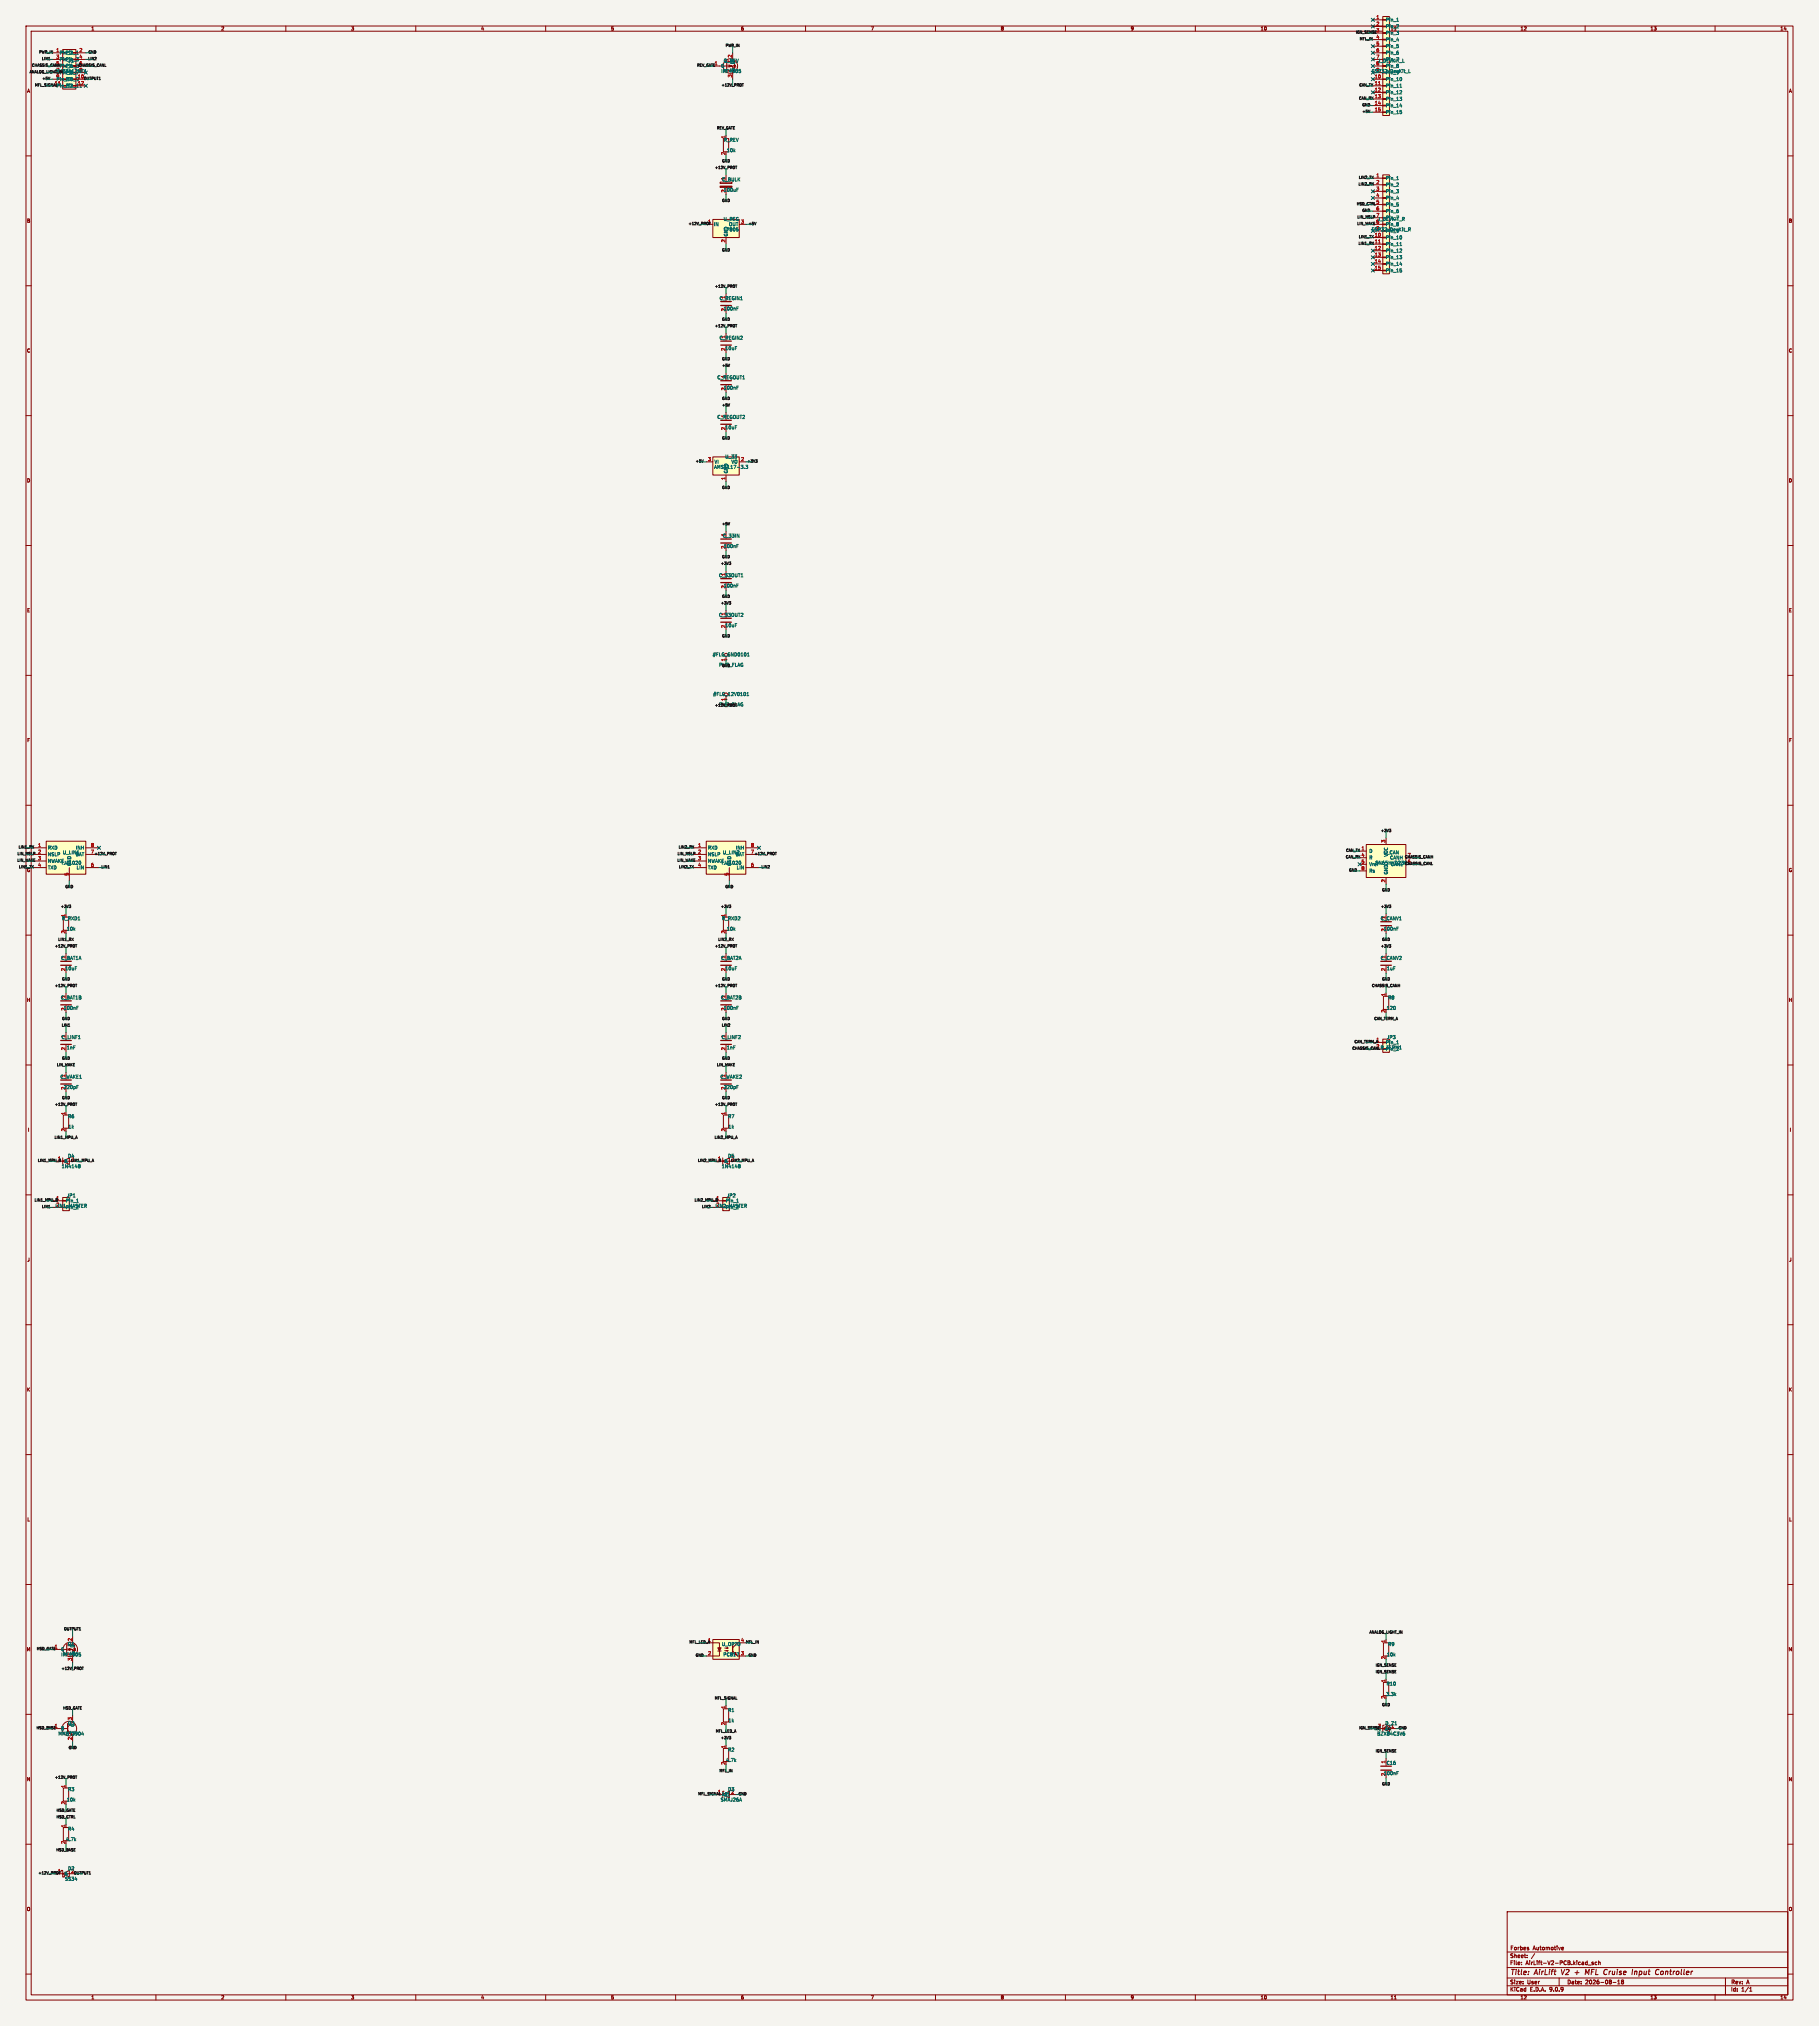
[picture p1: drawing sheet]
<svg xmlns="http://www.w3.org/2000/svg" width="700mm" height="780mm" viewBox="0 0 700 780" stroke-linecap="round" stroke-linejoin="round" font-family="sans-serif">
<defs><g id="words">
<g font-size="2.8" fill="#840000">
<text x="581" y="760.9">Title:</text>
<text x="590.7" y="760.9">AirLift</text>
<text x="601.7" y="760.9">V2</text>
<text x="612.5" y="760.9">MFL</text>
<text x="620.4" y="760.9">Cruise</text>
<text x="632.1" y="760.9">Input</text>
<text x="641.9" y="760.9">Controller</text>
</g>
<g font-size="2.1" fill="#840000">
<text x="581" y="754">Sheet:</text>
<text x="581" y="751.2">Forbes</text>
<text x="590.2" y="751.2">Automotive</text>
<text x="581" y="756.7">File:</text>
<text x="587.1" y="756.7">AirLift-V2-PCB.kicad_sch</text>
<text x="581" y="766.9">KiCad</text>
<text x="581" y="764.1">Size:</text>
<text x="587.7" y="764.1">User</text>
<text x="588.7" y="766.9">E.D.A.</text>
<text x="596.3" y="766.9">9.0.9</text>
<text x="603" y="764.1">Date:</text>
<text x="610" y="764.1">2026-08-18</text>
<text x="666" y="764.3">Rev:</text>
<text x="666" y="766.9">Id:</text>
<text x="670.1" y="766.9">1/1</text>
<text x="672.4" y="764.3">A</text>
</g>
<g font-size="1.8" fill="#840000">
<text x="35" y="11.9">1</text>
<text x="85" y="11.9">2</text>
<text x="135" y="11.9">3</text>
<text x="185" y="11.9">4</text>
<text x="235" y="11.9">5</text>
<text x="285" y="11.9">6</text>
<text x="335" y="11.9">7</text>
<text x="385" y="11.9">8</text>
<text x="435" y="11.9">9</text>
<text x="485" y="11.9">10</text>
<text x="585" y="11.9">12</text>
<text x="635" y="11.9">13</text>
<text x="685" y="11.9">14</text>
<text x="10.3" y="35.9">A</text>
<text x="688.3" y="35.9">A</text>
<text x="10.3" y="85.9">B</text>
<text x="688.3" y="85.9">B</text>
<text x="10.3" y="135.9">C</text>
<text x="688.3" y="135.9">C</text>
<text x="10.3" y="185.9">D</text>
<text x="688.3" y="185.9">D</text>
<text x="10.3" y="235.9">E</text>
<text x="688.3" y="235.9">E</text>
<text x="10.3" y="285.9">F</text>
<text x="688.3" y="285.9">F</text>
<text x="688.3" y="335.9">G</text>
<text x="10.2" y="385.9">H</text>
<text x="688.2" y="385.9">H</text>
<text x="10.6" y="435.9">I</text>
<text x="688.6" y="435.9">I</text>
<text x="10.4" y="485.9">J</text>
<text x="688.4" y="485.9">J</text>
<text x="10.3" y="535.9">K</text>
<text x="688.3" y="535.9">K</text>
<text x="10.4" y="585.9">L</text>
<text x="688.4" y="585.9">L</text>
<text x="10.2" y="635.9">M</text>
<text x="688.2" y="635.9">M</text>
<text x="10.2" y="685.9">N</text>
<text x="688.2" y="685.9">N</text>
<text x="10.2" y="735.9">O</text>
<text x="688.2" y="735.9">O</text>
<text x="35" y="769.9">1</text>
<text x="85" y="769.9">2</text>
<text x="135" y="769.9">3</text>
<text x="185" y="769.9">4</text>
<text x="235" y="769.9">5</text>
<text x="285" y="769.9">6</text>
<text x="335" y="769.9">7</text>
<text x="385" y="769.9">8</text>
<text x="435" y="769.9">9</text>
<text x="485" y="769.9">10</text>
<text x="535" y="769.9">11</text>
<text x="585" y="769.9">12</text>
<text x="635" y="769.9">13</text>
<text x="685" y="769.9">14</text>
</g>
<g font-size="1.8" fill="#a90000">
<text x="529.5" y="7.4">1</text>
<text x="529.5" y="9.9">2</text>
<text x="529.5" y="15">4</text>
<text x="529.5" y="17.5">5</text>
<text x="21.5" y="20.1">1</text>
<text x="21.5" y="22.6">3</text>
<text x="30.4" y="20.1">2</text>
<text x="30.4" y="22.6">4</text>
<text x="529.5" y="20.1">6</text>
<text x="529.5" y="22.6">7</text>
<text x="281.7" y="29.9" transform="rotate(-90 281.7 29.9)">3</text>
<text x="29.8" y="30.2">10</text>
<text x="29.8" y="32.8">12</text>
<text x="528.9" y="30.2">10</text>
<text x="528.9" y="32.8">11</text>
<text x="528.9" y="35.3">12</text>
<text x="528.9" y="37.9">13</text>
<text x="528.9" y="40.4">14</text>
<text x="528.9" y="42.9">15</text>
<text x="279.1" y="59.8" transform="rotate(-90 279.1 59.8)">2</text>
<text x="529.5" y="68.3">1</text>
<text x="529.5" y="70.9">2</text>
<text x="529.5" y="73.4">3</text>
<text x="529.5" y="76">4</text>
<text x="529.5" y="78.5">5</text>
<text x="529.5" y="81">6</text>
<text x="285" y="86.1">3</text>
<text x="279.1" y="93.4" transform="rotate(-90 279.1 93.4)">2</text>
<text x="528.9" y="91.2">10</text>
<text x="528.9" y="93.7">11</text>
<text x="528.9" y="96.3">12</text>
<text x="528.9" y="98.8">13</text>
<text x="528.9" y="101.4">14</text>
<text x="528.9" y="103.9">15</text>
<text x="272.3" y="177.6">3</text>
<text x="285" y="177.6">2</text>
<text x="279.1" y="184.9" transform="rotate(-90 279.1 184.9)">1</text>
<text x="279.1" y="254.7" transform="rotate(-90 279.1 254.7)">1</text>
<text x="279.1" y="270" transform="rotate(-90 279.1 270)">1</text>
<text x="14.5" y="326.2">1</text>
<text x="14.5" y="328.7">2</text>
<text x="34.9" y="326.2">8</text>
<text x="34.9" y="328.7">7</text>
<text x="268.5" y="326.2">1</text>
<text x="268.5" y="328.7">2</text>
<text x="288.9" y="326.2">8</text>
<text x="288.9" y="328.7">7</text>
<text x="523.8" y="327.4">1</text>
<text x="523.8" y="330">4</text>
<text x="533.1" y="324.6" transform="rotate(-90 533.1 324.6)">3</text>
<text x="14.5" y="331.2">3</text>
<text x="14.5" y="333.8">4</text>
<text x="34.9" y="333.8">6</text>
<text x="268.5" y="331.2">3</text>
<text x="268.5" y="333.8">4</text>
<text x="288.9" y="333.8">6</text>
<text x="523.8" y="332.5">5</text>
<text x="523.8" y="335">8</text>
<text x="26.4" y="337.3" transform="rotate(-90 26.4 337.3)">5</text>
<text x="280.4" y="337.3" transform="rotate(-90 280.4 337.3)">5</text>
<text x="533.1" y="339.8" transform="rotate(-90 533.1 339.8)">2</text>
<text x="25.1" y="359.5" transform="rotate(-90 25.1 359.5)">2</text>
<text x="279.1" y="359.5" transform="rotate(-90 279.1 359.5)">2</text>
<text x="533.1" y="374" transform="rotate(-90 533.1 374)">2</text>
<text x="533.1" y="383.6" transform="rotate(-90 533.1 383.6)">1</text>
<text x="533.1" y="390" transform="rotate(-90 533.1 390)">2</text>
<text x="25.1" y="404.5" transform="rotate(-90 25.1 404.5)">2</text>
<text x="279.1" y="404.5" transform="rotate(-90 279.1 404.5)">2</text>
<text x="25.1" y="429.3" transform="rotate(-90 25.1 429.3)">1</text>
<text x="279.1" y="429.3" transform="rotate(-90 279.1 429.3)">1</text>
<text x="25.1" y="435.7" transform="rotate(-90 25.1 435.7)">2</text>
<text x="279.1" y="435.7" transform="rotate(-90 279.1 435.7)">2</text>
<text x="533.1" y="632.5" transform="rotate(-90 533.1 632.5)">1</text>
<text x="27.7" y="639.5" transform="rotate(-90 27.7 639.5)">3</text>
<text x="272.3" y="637.3">2</text>
<text x="285" y="637.3">3</text>
<text x="533.1" y="638.9" transform="rotate(-90 533.1 638.9)">2</text>
<text x="533.1" y="647.8" transform="rotate(-90 533.1 647.8)">1</text>
<text x="279.1" y="657.9" transform="rotate(-90 279.1 657.9)">1</text>
<text x="279.1" y="664.3" transform="rotate(-90 279.1 664.3)">2</text>
<text x="27.7" y="670" transform="rotate(-90 27.7 670)">2</text>
<text x="279.1" y="673.2" transform="rotate(-90 279.1 673.2)">1</text>
<text x="279.1" y="679.5" transform="rotate(-90 279.1 679.5)">2</text>
<text x="533.1" y="679" transform="rotate(-90 533.1 679)">1</text>
<text x="25.1" y="688.4" transform="rotate(-90 25.1 688.4)">1</text>
<text x="25.1" y="694.8" transform="rotate(-90 25.1 694.8)">2</text>
<text x="25.1" y="703.7" transform="rotate(-90 25.1 703.7)">1</text>
<text x="25.1" y="710" transform="rotate(-90 25.1 710)">2</text>
</g>
<g font-size="1.8" fill="#006464">
<text x="533.1" y="8.5">Pin_1</text>
<text x="533.1" y="11">Pin_2</text>
<text x="535" y="11.9">11</text>
<text x="533.1" y="13.6">Pin_3</text>
<text x="533.1" y="16.1">Pin_4</text>
<text x="22.8" y="21.2">Pin_2</text>
<text x="22.8" y="23.7">Pin_4</text>
<text x="25.1" y="21.2">Pin_1</text>
<text x="25.1" y="23.7">Pin_3</text>
<text x="281.7" y="22.3" transform="rotate(-90 281.7 22.3)">2</text>
<text x="533.1" y="18.7">Pin_5</text>
<text x="533.1" y="21.2">Pin_6</text>
<text x="533.1" y="23.7">Pin_7</text>
<text x="22.8" y="26.3">Pin_6</text>
<text x="25.1" y="26.3">Pin_5</text>
<text x="25.1" y="28.8">Pin_7</text>
<text x="26.2" y="24.3">J1</text>
<text x="30.4" y="27.7">8</text>
<text x="277.4" y="26.3">G</text>
<text x="277.4" y="28.3">IRF4905</text>
<text x="278.4" y="24.3">Q_REV</text>
<text x="282.8" y="27.4" transform="rotate(-90 282.8 27.4)">S</text>
<text x="282.8" y="24.9" transform="rotate(-90 282.8 24.9)">D</text>
<text x="529.5" y="25.2">8</text>
<text x="529.5" y="27.7">9</text>
<text x="530.2" y="24.3">J_DEVKIT_L</text>
<text x="533.1" y="26.3">Pin_8</text>
<text x="533.1" y="28.8">Pin_9</text>
<text x="21.5" y="30.2">9</text>
<text x="21.6" y="31.4">Pin_10</text>
<text x="21.6" y="33.9">Pin_12</text>
<text x="25.1" y="31.4">Pin_9</text>
<text x="25.1" y="33.9">Pin_11</text>
<text x="533.1" y="31.4">Pin_10</text>
<text x="533.1" y="33.9">Pin_11</text>
<text x="533.1" y="36.4">Pin_12</text>
<text x="533.1" y="39">Pin_13</text>
<text x="533.1" y="41.5">Pin_14</text>
<text x="533.1" y="44.1">Pin_15</text>
<text x="279.1" y="53.4" transform="rotate(-90 279.1 53.4)">1</text>
<text x="278.4" y="54.8">R_REV</text>
<text x="279.6" y="58.8">10k</text>
<text x="277.7" y="70">C_BULK</text>
<text x="279.1" y="69.4" transform="rotate(-90 279.1 69.4)">1</text>
<text x="533.1" y="69.5">Pin_1</text>
<text x="533.1" y="72">Pin_2</text>
<text x="278.4" y="74">100uF</text>
<text x="279.1" y="74.3" transform="rotate(-90 279.1 74.3)">2</text>
<text x="533.1" y="74.5">Pin_3</text>
<text x="533.1" y="77.1">Pin_4</text>
<text x="533.1" y="79.6">Pin_5</text>
<text x="533.1" y="82.2">Pin_6</text>
<text x="274.6" y="87.2">IN</text>
<text x="278.3" y="85.2">U_REG</text>
<text x="278.4" y="89.2">L7805</text>
<text x="280.4" y="87.2">OUT</text>
<text x="529.5" y="86.1">8</text>
<text x="529.5" y="88.7">9</text>
<text x="530" y="85.2">J_DEVKIT_R</text>
<text x="533.1" y="84.7">Pin_7</text>
<text x="533.1" y="87.2">Pin_8</text>
<text x="533.1" y="89.8">Pin_9</text>
<text x="280.3" y="91.2" transform="rotate(-90 280.3 91.2)">GND</text>
<text x="533.1" y="92.3">Pin_10</text>
<text x="533.1" y="94.9">Pin_11</text>
<text x="533.1" y="97.4">Pin_12</text>
<text x="533.1" y="99.9">Pin_13</text>
<text x="533.1" y="102.5">Pin_14</text>
<text x="533.1" y="105">Pin_15</text>
<text x="276.8" y="115.7">C_REGIN1</text>
<text x="278.4" y="119.7">100nF</text>
<text x="279.1" y="120" transform="rotate(-90 279.1 120)">2</text>
<text x="279.1" y="115.1" transform="rotate(-90 279.1 115.1)">1</text>
<text x="276.8" y="131">C_REGIN2</text>
<text x="279.1" y="130.4" transform="rotate(-90 279.1 130.4)">1</text>
<text x="279" y="135">10uF</text>
<text x="279.1" y="135.2" transform="rotate(-90 279.1 135.2)">2</text>
<text x="275.9" y="146.2">C_REGOUT1</text>
<text x="279.1" y="145.6" transform="rotate(-90 279.1 145.6)">1</text>
<text x="278.4" y="150.2">100nF</text>
<text x="279.1" y="150.5" transform="rotate(-90 279.1 150.5)">2</text>
<text x="275.9" y="161.4">C_REGOUT2</text>
<text x="279.1" y="160.9" transform="rotate(-90 279.1 160.9)">1</text>
<text x="279" y="165.4">10uF</text>
<text x="279.1" y="165.7" transform="rotate(-90 279.1 165.7)">2</text>
<text x="274.8" y="178.7">VI</text>
<text x="278.9" y="176.7">U_33</text>
<text x="281.3" y="178.7">VO</text>
<text x="274.7" y="180.7">AMS1117-3.3</text>
<text x="280.3" y="182.4" transform="rotate(-90 280.3 182.4)">GND</text>
<text x="278" y="207.2">C_33IN</text>
<text x="279.1" y="206.6" transform="rotate(-90 279.1 206.6)">1</text>
<text x="278.4" y="211.2">100nF</text>
<text x="279.1" y="211.4" transform="rotate(-90 279.1 211.4)">2</text>
<text x="279.1" y="221.8" transform="rotate(-90 279.1 221.8)">1</text>
<text x="276.6" y="222.4">C_33OUT1</text>
<text x="278.4" y="226.4">100nF</text>
<text x="279.1" y="226.7" transform="rotate(-90 279.1 226.7)">2</text>
<text x="276.6" y="237.6">C_33OUT2</text>
<text x="279.1" y="237.1" transform="rotate(-90 279.1 237.1)">1</text>
<text x="279" y="241.6">10uF</text>
<text x="279.1" y="241.9" transform="rotate(-90 279.1 241.9)">2</text>
<text x="274.1" y="252.9">#FLG_GND0101</text>
<text x="276.6" y="256.9">PWR_FLAG</text>
<text x="274.3" y="268.1">#FLG_12V0101</text>
<text x="18.3" y="327.3">RXD</text>
<text x="18.3" y="329.8">NSLP</text>
<text x="24.1" y="329.1">U_LIN1</text>
<text x="29" y="329.8">BAT</text>
<text x="29" y="327.3">INH</text>
<text x="272.3" y="327.3">RXD</text>
<text x="272.3" y="329.8">NSLP</text>
<text x="278.1" y="329.1">U_LIN2</text>
<text x="283" y="329.8">BAT</text>
<text x="283" y="327.3">INH</text>
<text x="526.8" y="328.5">D</text>
<text x="532.3" y="329.1">U_CAN</text>
<text x="534.3" y="330" transform="rotate(-90 534.3 330)">VCC</text>
<text x="18.3" y="332.3">NWAKE</text>
<text x="18.3" y="334.9">TXD</text>
<text x="23.4" y="333.1">TJA1020</text>
<text x="27.5" y="333.5" transform="rotate(-90 27.5 333.5)">GND</text>
<text x="29.3" y="334.9">LIN</text>
<text x="272.3" y="332.3">NWAKE</text>
<text x="272.3" y="334.9">TXD</text>
<text x="277.4" y="333.1">TJA1020</text>
<text x="281.5" y="333.5" transform="rotate(-90 281.5 333.5)">GND</text>
<text x="283.3" y="334.9">LIN</text>
<text x="526.8" y="331.1">R</text>
<text x="526.8" y="333.6">Vref</text>
<text x="529.2" y="333.1">SN65HVD230</text>
<text x="534.8" y="331.1">CANH</text>
<text x="535.1" y="333.6">CANL</text>
<text x="526.8" y="336.2">Rs</text>
<text x="534.3" y="336.8" transform="rotate(-90 534.3 336.8)">GND</text>
<text x="25.1" y="353.1" transform="rotate(-90 25.1 353.1)">1</text>
<text x="279.1" y="353.1" transform="rotate(-90 279.1 353.1)">1</text>
<text x="533.1" y="353.9" transform="rotate(-90 533.1 353.9)">1</text>
<text x="23.7" y="354.5">R_RXD1</text>
<text x="25.6" y="358.5">10k</text>
<text x="277.7" y="354.5">R_RXD2</text>
<text x="279.6" y="358.5">10k</text>
<text x="531.2" y="354.5">C_CANV1</text>
<text x="532.4" y="358.5">100nF</text>
<text x="533.1" y="358.7" transform="rotate(-90 533.1 358.7)">2</text>
<text x="23.4" y="369.7">C_BAT1A</text>
<text x="25.1" y="369.1" transform="rotate(-90 25.1 369.1)">1</text>
<text x="277.4" y="369.7">C_BAT2A</text>
<text x="279.1" y="369.1" transform="rotate(-90 279.1 369.1)">1</text>
<text x="531.2" y="369.7">C_CANV2</text>
<text x="533.1" y="369.1" transform="rotate(-90 533.1 369.1)">1</text>
<text x="25" y="373.7">10uF</text>
<text x="25.1" y="374" transform="rotate(-90 25.1 374)">2</text>
<text x="279" y="373.7">10uF</text>
<text x="279.1" y="374" transform="rotate(-90 279.1 374)">2</text>
<text x="533.6" y="373.7">1uF</text>
<text x="23.3" y="385">C_BAT1B</text>
<text x="24.4" y="389">100nF</text>
<text x="25.1" y="389.2" transform="rotate(-90 25.1 389.2)">2</text>
<text x="25.1" y="384.4" transform="rotate(-90 25.1 384.4)">1</text>
<text x="277.3" y="385">C_BAT2B</text>
<text x="278.4" y="389">100nF</text>
<text x="279.1" y="389.2" transform="rotate(-90 279.1 389.2)">2</text>
<text x="279.1" y="384.4" transform="rotate(-90 279.1 384.4)">1</text>
<text x="533.5" y="389">120</text>
<text x="534.1" y="385">R8</text>
<text x="23.5" y="400.2">C_LINF1</text>
<text x="25.1" y="399.6" transform="rotate(-90 25.1 399.6)">1</text>
<text x="277.5" y="400.2">C_LINF2</text>
<text x="279.1" y="399.6" transform="rotate(-90 279.1 399.6)">1</text>
<text x="533.6" y="400.2">JP3</text>
<text x="25.6" y="404.2">1nF</text>
<text x="279.6" y="404.2">1nF</text>
<text x="531.2" y="404.2">R_TERM1</text>
<text x="533.1" y="402.2">Pin_1</text>
<text x="533.1" y="404.7">Pin_2</text>
<text x="23.1" y="415.4">C_WAKE1</text>
<text x="24.4" y="419.4">220pF</text>
<text x="25.1" y="419.7" transform="rotate(-90 25.1 419.7)">2</text>
<text x="25.1" y="414.9" transform="rotate(-90 25.1 414.9)">1</text>
<text x="277.1" y="415.4">C_WAKE2</text>
<text x="278.4" y="419.4">220pF</text>
<text x="279.1" y="419.7" transform="rotate(-90 279.1 419.7)">2</text>
<text x="279.1" y="414.9" transform="rotate(-90 279.1 414.9)">1</text>
<text x="26.1" y="430.7">R6</text>
<text x="280.1" y="430.7">R7</text>
<text x="26.2" y="434.7">1k</text>
<text x="280.2" y="434.7">1k</text>
<text x="23.6" y="449.9">1N4148</text>
<text x="24.6" y="447.9">K</text>
<text x="26.1" y="445.9">D4</text>
<text x="277.6" y="449.9">1N4148</text>
<text x="278.6" y="447.9">K</text>
<text x="280.1" y="445.9">D5</text>
<text x="25.6" y="461.2">JP1</text>
<text x="279.6" y="461.2">JP2</text>
<text x="21.2" y="465.2">LIN1_MASTER</text>
<text x="21.5" y="464.6">2</text>
<text x="25.1" y="463.2">Pin_1</text>
<text x="25.1" y="465.7">Pin_2</text>
<text x="275.2" y="465.2">LIN2_MASTER</text>
<text x="275.5" y="464.6">2</text>
<text x="279.1" y="463.2">Pin_1</text>
<text x="279.1" y="465.7">Pin_2</text>
<text x="23.4" y="635.9">G</text>
<text x="26" y="633.9">Q1</text>
<text x="27.7" y="631.9" transform="rotate(-90 27.7 631.9)">2</text>
<text x="28.8" y="634.5" transform="rotate(-90 28.8 634.5)">D</text>
<text x="277.7" y="633.9">U_OPTO</text>
<text x="285" y="632.2">4</text>
<text x="534.1" y="633.9">R9</text>
<text x="23.4" y="637.9">IRF4905</text>
<text x="28.8" y="637" transform="rotate(-90 28.8 637)">S</text>
<text x="278.2" y="637.9">PC817</text>
<text x="533.6" y="637.9">10k</text>
<text x="533.3" y="653.1">3.3k</text>
<text x="533.5" y="649.1">R10</text>
<text x="280.1" y="659.3">R1</text>
<text x="533.1" y="654.1" transform="rotate(-90 533.1 654.1)">2</text>
<text x="26" y="664.4">Q2</text>
<text x="27.7" y="662.4" transform="rotate(-90 27.7 662.4)">3</text>
<text x="28.8" y="664.9" transform="rotate(-90 28.8 664.9)">C</text>
<text x="280.2" y="663.3">1k</text>
<text x="532.7" y="665.2">2</text>
<text x="533" y="664.4">D_Z1</text>
<text x="535.2" y="665.2">1</text>
<text x="22.3" y="668.4">MMBT3904</text>
<text x="23.4" y="666.4">B</text>
<text x="28.8" y="667.5" transform="rotate(-90 28.8 667.5)">E</text>
<text x="529.9" y="668.4">BZX84C3V6</text>
<text x="532.6" y="666.4">K</text>
<text x="532.9" y="666.4">A</text>
<text x="280.1" y="674.5">R2</text>
<text x="279.3" y="678.5">4.7k</text>
<text x="532.4" y="683.6">100nF</text>
<text x="533.1" y="683.9" transform="rotate(-90 533.1 683.9)">2</text>
<text x="533.5" y="679.6">C16</text>
<text x="26.1" y="689.8">R3</text>
<text x="280.1" y="689.8">D3</text>
<text x="25.6" y="693.8">10k</text>
<text x="277.2" y="693.8">SMAJ26A</text>
<text x="277.7" y="691.8">A2</text>
<text x="278.6" y="691.8">A1</text>
<text x="281.2" y="690.6">2</text>
<text x="26.1" y="705">R4</text>
<text x="25.3" y="709">4.7k</text>
<text x="24.6" y="722.2">K</text>
<text x="24.9" y="722.2">A</text>
<text x="24.9" y="724.2">SS34</text>
</g>
<g font-size="1.8" fill="#0f0f0f">
<text x="529.5" y="12.5">3</text>
<text x="21.2" y="28.3">MX23A12NF1</text>
<text x="21.5" y="25.2">5</text>
<text x="21.5" y="27.7">7</text>
<text x="22.8" y="28.8">Pin_8</text>
<text x="30.4" y="25.2">6</text>
<text x="274.9" y="25.2">1</text>
<text x="20.9" y="32.8">11</text>
<text x="529.5" y="83.6">7</text>
<text x="272.3" y="86.1">1</text>
<text x="276.6" y="272.1">PWR_FLAG</text>
<text x="541.6" y="330">7</text>
<text x="10.3" y="335.9">G</text>
<text x="541.6" y="332.5">6</text>
<text x="529.5" y="401.1">1</text>
<text x="529.5" y="403.6">2</text>
<text x="22.2" y="446.8">1</text>
<text x="27.2" y="446.8">2</text>
<text x="276.2" y="446.8">1</text>
<text x="281.2" y="446.8">2</text>
<text x="21.5" y="462">1</text>
<text x="275.5" y="462">1</text>
<text x="20.9" y="634.8">1</text>
<text x="272.3" y="632.2">1</text>
<text x="20.9" y="665.2">1</text>
<text x="530.2" y="665.2">3</text>
<text x="528.8" y="666.4">NC</text>
<text x="276.2" y="690.6">1</text>
<text x="22.2" y="721.1">1</text>
<text x="26.1" y="720.2">D2</text>
<text x="27.2" y="721.1">2</text>
</g>
<g font-size="1.8" fill="#000084">
<text x="527.8" y="28.3">ESP32_DevKit_L</text>
<text x="527.7" y="89.2">ESP32_DevKit_R</text>
</g>
<g font-size="1.4" fill="#0f0f0f">
<text x="521.6" y="13.2">IGN_SENSE</text>
<text x="523.1" y="15.7">MFL_IN</text>
<text x="14.9" y="20.8">PWR_IN</text>
<text x="16" y="23.3">LIN1</text>
<text x="33.8" y="23.3">LIN2</text>
<text x="33.9" y="20.8">GND</text>
<text x="279.1" y="18.2">PWR_IN</text>
<text x="11.3" y="28.4">ANALOG_LIGHT_IN</text>
<text x="12.2" y="25.9">CHASSIS_CANH</text>
<text x="30.1" y="25.9">CHASSIS_CANL</text>
<text x="268.1" y="25.9">REV_GATE</text>
<text x="13.3" y="33.5">MFL_SIGNAL</text>
<text x="16.1" y="30.9">+5V</text>
<text x="32.1" y="30.9">OUTPUT1</text>
<text x="277.5" y="33.5">+12V_PROT</text>
<text x="523" y="33.5">CAN_TX</text>
<text x="522.8" y="38.6">CAN_RX</text>
<text x="524.1" y="41.1">GND</text>
<text x="524.1" y="43.6">+5V</text>
<text x="275.7" y="50">REV_GATE</text>
<text x="275" y="65.2">+12V_PROT</text>
<text x="277.7" y="62.7">GND</text>
<text x="522.7" y="71.6">LIN2_RX</text>
<text x="522.8" y="69">LIN2_TX</text>
<text x="277.7" y="77.9">GND</text>
<text x="522" y="79.2">HSD_CTRL</text>
<text x="524.1" y="81.7">GND</text>
<text x="264.8" y="86.8">+12V_PROT</text>
<text x="287.9" y="86.8">+5V</text>
<text x="522.2" y="86.8">LIN_WAKE</text>
<text x="522.2" y="84.3">LIN_NSLP</text>
<text x="522.7" y="94.4">LIN1_RX</text>
<text x="522.8" y="91.9">LIN1_TX</text>
<text x="277.7" y="97">GND</text>
<text x="275" y="111">+12V_PROT</text>
<text x="277.7" y="123.7">GND</text>
<text x="275" y="126.2">+12V_PROT</text>
<text x="277.7" y="138.9">GND</text>
<text x="277.7" y="141.4">+5V</text>
<text x="277.7" y="154.1">GND</text>
<text x="277.7" y="156.7">+5V</text>
<text x="277.7" y="169.4">GND</text>
<text x="267.6" y="178.3">+5V</text>
<text x="287.4" y="178.3">+3V3</text>
<text x="277.7" y="188.4">GND</text>
<text x="277.7" y="202.4">+5V</text>
<text x="277.7" y="215.1">GND</text>
<text x="277.3" y="217.6">+3V3</text>
<text x="277.3" y="232.9">+3V3</text>
<text x="277.7" y="230.3">GND</text>
<text x="277.7" y="245.6">GND</text>
<text x="277.7" y="257">GND</text>
<text x="275" y="272.2">+12V_PROT</text>
<text x="531.3" y="320.5">+3V3</text>
<text x="6.6" y="329.4">LIN_NSLP</text>
<text x="7" y="326.9">LIN1_RX</text>
<text x="36.2" y="329.4">+12V_PROT</text>
<text x="260.6" y="329.4">LIN_NSLP</text>
<text x="261" y="326.9">LIN2_RX</text>
<text x="290.2" y="329.4">+12V_PROT</text>
<text x="517.9" y="328.1">CAN_TX</text>
<text x="6.5" y="331.9">LIN_WAKE</text>
<text x="7.2" y="334.5">LIN1_TX</text>
<text x="38.9" y="334.5">LIN1</text>
<text x="260.5" y="331.9">LIN_WAKE</text>
<text x="261.2" y="334.5">LIN2_TX</text>
<text x="292.9" y="334.5">LIN2</text>
<text x="517.8" y="330.7">CAN_RX</text>
<text x="519" y="335.7">GND</text>
<text x="540.5" y="330.7">CHASSIS_CANH</text>
<text x="540.6" y="333.2">CHASSIS_CANL</text>
<text x="25" y="342.1">GND</text>
<text x="279" y="342.1">GND</text>
<text x="531.7" y="343.4">GND</text>
<text x="23.3" y="349.7">+3V3</text>
<text x="277.3" y="349.7">+3V3</text>
<text x="531.3" y="349.7">+3V3</text>
<text x="21" y="365">+12V_PROT</text>
<text x="22.3" y="362.4">LIN1_RX</text>
<text x="275" y="365">+12V_PROT</text>
<text x="276.3" y="362.4">LIN2_RX</text>
<text x="531.3" y="365">+3V3</text>
<text x="531.7" y="362.4">GND</text>
<text x="23.7" y="377.7">GND</text>
<text x="277.7" y="377.7">GND</text>
<text x="531.7" y="377.7">GND</text>
<text x="21" y="380.2">+12V_PROT</text>
<text x="275" y="380.2">+12V_PROT</text>
<text x="527.8" y="380.2">CHASSIS_CANH</text>
<text x="23.6" y="395.4">LIN1</text>
<text x="23.7" y="392.9">GND</text>
<text x="277.6" y="395.4">LIN2</text>
<text x="277.7" y="392.9">GND</text>
<text x="528.7" y="392.9">CAN_TERM_A</text>
<text x="521.1" y="401.8">CAN_TERM_A</text>
<text x="520.3" y="404.3">CHASSIS_CANL</text>
<text x="21.8" y="410.7">LIN_WAKE</text>
<text x="23.7" y="408.1">GND</text>
<text x="275.8" y="410.7">LIN_WAKE</text>
<text x="277.7" y="408.1">GND</text>
<text x="21" y="425.9">+12V_PROT</text>
<text x="23.7" y="423.4">GND</text>
<text x="275" y="425.9">+12V_PROT</text>
<text x="277.7" y="423.4">GND</text>
<text x="20.8" y="438.6">LIN1_MPU_A</text>
<text x="274.8" y="438.6">LIN2_MPU_A</text>
<text x="14.4" y="447.5">LIN1_MPU_B</text>
<text x="27.2" y="447.5">LIN1_MPU_A</text>
<text x="268.4" y="447.5">LIN2_MPU_B</text>
<text x="281.2" y="447.5">LIN2_MPU_A</text>
<text x="13.2" y="462.7">LIN1_MPU_B</text>
<text x="16" y="465.3">LIN1</text>
<text x="267.2" y="462.7">LIN2_MPU_B</text>
<text x="270" y="465.3">LIN2</text>
<text x="24.5" y="627.8">OUTPUT1</text>
<text x="526.9" y="629.1">ANALOG_LIGHT_IN</text>
<text x="14" y="635.5">HSD_GATE</text>
<text x="265.2" y="632.9">MFL_LED_A</text>
<text x="286.9" y="632.9">MFL_IN</text>
<text x="267.6" y="638">GND</text>
<text x="287.9" y="638">GND</text>
<text x="529.2" y="641.8">IGN_SENSE</text>
<text x="23.5" y="643.1">+12V_PROT</text>
<text x="529.2" y="644.4">IGN_SENSE</text>
<text x="24.2" y="658.3">HSD_GATE</text>
<text x="274.9" y="654.5">MFL_SIGNAL</text>
<text x="531.7" y="657.1">GND</text>
<text x="13.9" y="665.9">HSD_BASE</text>
<text x="522.9" y="665.9">IGN_SENSE</text>
<text x="538.1" y="665.9">GND</text>
<text x="275.3" y="667.2">MFL_LED_A</text>
<text x="277.3" y="669.8">+3V3</text>
<text x="26.3" y="673.6">GND</text>
<text x="529.2" y="674.8">IGN_SENSE</text>
<text x="276.7" y="682.5">MFL_IN</text>
<text x="21" y="685">+12V_PROT</text>
<text x="531.7" y="687.5">GND</text>
<text x="268.6" y="691.3">MFL_SIGNAL</text>
<text x="284.1" y="691.3">GND</text>
<text x="21.6" y="700.2">HSD_CTRL</text>
<text x="21.6" y="697.7">HSD_GATE</text>
<text x="21.5" y="712.9">HSD_BASE</text>
<text x="14.6" y="721.8">+12V_PROT</text>
<text x="28.3" y="721.8">OUTPUT1</text>
</g>
</g></defs>
<path d="M0 0h700v780h-700z" fill="#f5f4ef" stroke="#f5f4ef" stroke-width=".38"/>
<g fill="none" stroke="#840000" stroke-width=".38">
<path d="M10 10h680v760h-680zM12 12h676v756h-676zM60 10v2M110 10v2M160 10v2M210 10v2M260 10v2M310 10v2M360 10v2M410 10v2M460 10v2M510 10v2"/>
<path d="M560 10v2M610 10v2M660 10v2M10 60h2M688 60h2M10 110h2M688 110h2M279.4 143.5v2.8M279.4 148.4v2.7M279.4 158.8v2.8M10 160h2M279.4 163.6v2.8"/>
<path d="M688 160h2M10 210h2M688 210h2M10 260h2M688 260h2M10 310h2M688 310h2M10 360h2M688 360h2M10 410h2M688 410h2M275.6 447.1h7.6"/>
<path d="M278.1 447.1l2.6-1.3v2.5zM278.1 445.8v2.5M10 460h2M688 460h2M10 510h2M688 510h2M10 560h2M688 560h2M10 610h2M688 610h2M10 660h2M529.6 665.5h7.6"/>
<path d="M532.1 665.5l2.6-1.3v2.6zM532.6 664.2h-.5v2.6M534.3 665.1l.8 .8M535.1 665.1l-.8 .8M688 660h2M10 710h2M688 710h2M580 736h108v32h-108zM580 757.5h108M580 751.5h108M585.5 756.3v.1M585.5 755.5v.1"/>
<path d="M587.7 753.6h.1M587.7 753.6h-.1M587.7 752.8h.1M587.7 752.8h-.1M590.6 752.1l-1.3 2M611.2 756.5h1.1M613.2 755.5l-.6 .1 .6 .4v.3h-.6M614.5 755.5l-.7 .2 .2 .6h.5M615.2 755.5h.5l.1 .9M615.2 754.9v1.5M10 760h2M60 768v2"/>
<path d="M110 768v2M160 768v2M210 768v2M260 768v2M310 768v2M360 768v2M410 768v2M460 768v2M510 768v2M536.6 769.6h.7M560 768v2M580 764.5h108"/>
<path d="M580 761.5h108M600 761.5v3M610 768v2M620.7 763.2h1.2M622.5 763.8h.9M622.5 762.7l.5-.4v1.5M624 762.7l.2 .2M624 762.6v.1M624 762.6l.2-.3 .6 .3M624.2 762.9l-.2 .3 .2 .6 .6-.3-.3-.6M624.2 762.9h.3M624.8 762.6v.1"/>
<path d="M624.8 762.7l-.3 .2M660 768v2M664 761.5v6.5M673.3 766.6h.9M673.3 765.5l.4-.4v1.5M688 760h2"/>
</g>
<path d="M600.8 758.2l.5 2M606.1 759.5h1.5M607 758.7l-.2 1.5M619.3 758.9l-.1 1.3M619.9 758.9l-.6 .4M630.9 758.9l-.2 2M631.5 758.9l-.6 .1M640.1 759.1v.7M641 758.9l-.1 1.3M641.3 758.9l-.3 .2M610 760.2l.3-2 .5 1.4 .8-1.4-.3 2M630.8 760.1l.5 .1" fill="none" stroke="#840000" stroke-width=".4"/>
<g fill="none" stroke="#006464" stroke-width=".38">
<path d="M283.5 149.2h.5M283.5 148.6h.7M284.2 448.8l.2 .1M284.2 448.4h.5l.1 .4M284.4 448.9h.2M284.4 448.9l-.2 .1M284.6 448.9l.1 .1M284.7 448.8l-.1 .1M284.7 449h.1M284.8 449v.5l-.6 .1M284.8 448.8h-.1M540.1 667.3l.5 .2-.1 .5-.4 .1"/>
<path d="M540.2 666.8h.3"/>
</g>
<path d="M277.4 146.6h4M277.4 148.1h4M277.4 161.8h4M277.4 163.3h4" fill="none" stroke="#840000" stroke-width=".51"/>
<path d="M274.3 84.5h10.2v7h-10.2z" fill="#ffffc2"/>
<g fill="none" stroke="#840000" stroke-width=".38">
<path d="M277.1 70.1h4.6v.5h-4.6zM279.4 67.3v2.8M279.4 72.2v2.7M271.8 86.4h2.5M274.3 84.5h10.2v7h-10.2zM279.4 91.5v2.5M284.5 86.4h2.5M279.4 128.3v2.8M279.4 133.1v2.8M279.4 219.7v2.8M279.4 224.6v2.7M279.4 235v2.8"/>
<path d="M279.4 239.8v2.8M25.4 367v2.8M25.4 371.9v2.8M533.4 676.9v2.8M533.4 681.8v2.7"/>
</g>
<path d="M283.5 73h.5M283.5 72.4h.7M283.5 88.2l.6 .2-.1 .5-.5 .1M283.5 225.4h.5M283.5 224.8h.7M285.2 222.1h.7M537.5 682.6h.5M537.5 682h.7" fill="none" stroke="#006464" stroke-width=".38"/>
<path d="M277.1 71.6h4.6v.6h-4.6z" fill="#840000" stroke="#840000" stroke-width=".38"/>
<path d="M277.4 131.3h4M277.4 132.9h4M277.4 222.8h4M277.4 224.3h4M277.4 238h4M277.4 239.5h4M23.4 370.1h4M23.4 371.6h4M531.4 680h4M531.4 681.5h4" fill="none" stroke="#840000" stroke-width=".51"/>
<path d="M271.8 323.9h15.2v12.7h-15.2z" fill="#ffffc2"/>
<g fill="none" stroke="#840000" stroke-width=".38">
<path d="M279.4 252.7l1-.6-1-.6-1 .6 1 .6v1.3M279.4 268l1-.6-1-.7-1 .7 1 .6v1.3M266.7 326.4h5.1M266.7 328.9h5.1M266.7 331.5h5.1M266.7 334h5.1M271.8 323.9h15.2v12.7h-15.2zM280.7 334v5.1M287 326.4h5.1M287 328.9h5.1M287 334h5.1M24.4 353.1h2v5.1h-2z"/>
<path d="M25.4 351.8v1.3"/>
</g>
<path d="M287.6 252.6h.7M287.6 251.7l.4-.4v1.3M287.4 267.8h.7M287.4 266.9l.4-.3v1.2M285 331.6v1.1" fill="none" stroke="#006464" stroke-width=".38"/>
<path d="M24.1 461h2.6v5.1h-2.6z" fill="#ffffc2"/>
<path d="M20.3 462.3h3.8M20.3 464.8h3.8M24.1 461h2.6v5.1h-2.6zM24.1 462.2h1.3v.2h-1.3z" fill="none" stroke="#840000" stroke-width=".38"/>
<path d="M29.5 462.9h.7" fill="none" stroke="#006464" stroke-width=".38"/>
<path d="M278.1 461h2.6v5.1h-2.6z" fill="#ffffc2"/>
<g fill="none" stroke="#840000" stroke-width=".38">
<path d="M274.3 462.3h3.8M274.3 464.8h3.8M278.1 461h2.6v5.1h-2.6zM278.1 462.2h1.3v.2h-1.3zM20.3 635h5.4M25.7 633.1v3.8M26.2 633.2h2.5v3.6h-2.5M26.2 635h1.7v5.1M26.2 634.5v1M27.9 629.9v2.6M28.3 634.8h.8l-.4 .6zM29.2 635.3l-1 .2"/>
<circle cx="27.1" cy="635" r="2.79"/>
</g>
<path d="M283.5 462.9h.7M30.4 636.3h.6M30.5 636.8l.4 .1M30.9 636.9h.1M31 636.9v.6l-.5 .1" fill="none" stroke="#006464" stroke-width=".38"/>
<path d="M26.7 634.6l1 .4-1 .4z" fill="#840000" stroke="#840000" stroke-width=".38"/>
<path d="M532.1 67.3h2.6v38.1h-2.6z" fill="#ffffc2"/>
<g fill="none" stroke="#840000" stroke-width=".38">
<path d="M528.3 68.6h3.8M528.3 71.1h3.8M528.3 73.7h3.8M528.3 76.2h3.8M528.3 78.8h3.8M532.1 67.3h2.6v38.1h-2.6zM532.1 68.5h1.3v.2h-1.3zM532.1 71h1.3v.3h-1.3zM532.1 73.5h1.3v.3h-1.3zM532.1 76.1h1.3v.2h-1.3zM532.1 78.6h1.3v.3h-1.3zM528.3 81.3h3.8"/>
<path d="M528.3 83.8h3.8M528.3 86.4h3.8M528.3 88.9h3.8M528.3 91.5h3.8M528.3 94h3.8M528.3 96.5h3.8M528.3 99.1h3.8M532.1 81.2h1.3v.2h-1.3zM532.1 86.2h1.3v.3h-1.3zM532.1 91.3h1.3v.3h-1.3zM532.1 93.9h1.3v.2h-1.3zM532.1 96.4h1.3v.3h-1.3z"/>
<path d="M532.1 98.9h1.3v.3h-1.3zM528.3 101.6h3.8M528.3 104.2h3.8M532.1 101.5h1.3v.2h-1.3zM532.1 104h1.3v.3h-1.3zM278.4 353.1h2v5.1h-2zM279.4 351.8v1.3M279.4 367v2.8M279.4 371.9v2.8M25.4 382.3v2.8M25.4 387.1v2.8M25.4 397.5v2.8"/>
<path d="M25.4 402.4v2.7M24.4 429.3h2v5.1h-2zM25.4 428v1.3"/>
</g>
<g fill="none" stroke="#006464" stroke-width=".38">
<path d="M537.4 71.7h.8M537.5 69.2h.7M537.5 76.4h.8M538.1 70.6v.4M537.4 83.1h.9l-.6 1.3M538.6 98.4h.8l-.4 .5M538.7 94.6h.7M538.8 93.6l.3-.3v1.3M539.1 90.8l.3 .4-.3 .8M539.2 98.9l.2 .6M539.2 95.8l.1 .1M539.3 95.9l.1 .1"/>
<path d="M539.3 99.6l-.1 .1M539.4 96v.4l-.8 .7h.8M539.4 99.5l-.1 .1M542 87.7l.7 .2-.1 .4-.6 .1M542.3 88.4l.4 .6M538.7 101.8h.8M538.7 103.5h.7M539.2 103.9l.2 .3-.2 .5M539.3 101.3v.9M29.5 388h.5M29.5 387.4h.7M30.2 399.9h.7"/>
</g>
<path d="M530.5 93.6h.7" fill="none" stroke="#a90000" stroke-width=".38"/>
<path d="M277.4 370.1h4M277.4 371.6h4M23.4 385.3h4M23.4 386.9h4M23.4 400.6h4M23.4 402.1h4" fill="none" stroke="#840000" stroke-width=".51"/>
<path d="M525.8 325.1h15.2v12.7h-15.2z" fill="#ffffc2"/>
<path d="M523.2 327.7h2.6M523.2 330.2h2.6M523.2 332.8h2.6M523.2 335.3h2.6M525.8 325.1h15.2v12.7h-15.2zM533.4 322.6v2.5M533.4 337.8v2.6M541 330.2h2.6M541 332.8h2.6M279.4 412.8v2.8M278.4 429.3h2v5.1h-2zM279.4 428v1.3" fill="none" stroke="#840000" stroke-width=".38"/>
<path d="M540.8 331.6h.3M283.5 418.5h.5M283.5 417.9h.7" fill="none" stroke="#006464" stroke-width=".38"/>
<path d="M277.4 415.8h4M277.4 417.3h4" fill="none" stroke="#840000" stroke-width=".51"/>
<path d="M24.1 19.1h5.1v15.2h-5.1z" fill="#ffffc2"/>
<g fill="none" stroke="#840000" stroke-width=".38">
<path d="M24.1 19.1h5.1v15.2h-5.1zM20.3 20.3h3.8M20.3 22.9h3.8M20.3 25.4h3.8M20.3 28h3.8M20.3 30.5h3.8M20.3 33h3.8M29.2 20.3h3.8M29.2 22.9h3.8M29.2 25.4h3.8M29.2 28h3.8M29.2 30.5h3.8"/>
<path d="M29.2 33h3.8M279.4 113v2.8M279.4 117.9v2.8M279.4 382.3v2.8M279.4 387.1v2.8M279.4 397.5v2.8M25.4 412.8v2.8M279.4 402.4v2.7M275.6 690.9h2.5M278.1 690.9l2.6-1.3v2.6zM278.6 689.6h-.5v2.6M280.7 690.9h2.5"/>
</g>
<path d="M29.5 20.9h.7M30.7 33.6h.7M31.1 32.3v1.3M32.5 28h.8M32.5 27.1l.4-.4v1.3M283.5 118.8h.5M283.5 118.2h.7M283.5 388h.5M283.5 387.4h.7M29.5 418.5h.5M29.5 417.9h.7" fill="none" stroke="#006464" stroke-width=".38"/>
<path d="M277.4 116.1h4M277.4 117.6h4M277.4 385.3h4M277.4 386.9h4M23.4 415.8h4M23.4 417.3h4M277.4 400.6h4M277.4 402.1h4" fill="none" stroke="#840000" stroke-width=".51"/>
<path d="M17.8 323.9h15.2v12.7h-15.2z" fill="#ffffc2"/>
<path d="M279.4 204.5v2.8M279.4 209.3v2.8M12.7 326.4h5.1M12.7 328.9h5.1M12.7 331.5h5.1M12.7 334h5.1M17.8 323.9h15.2v12.7h-15.2zM26.7 334v5.1M33 326.4h5.1M33 328.9h5.1M33 334h5.1" fill="none" stroke="#840000" stroke-width=".38"/>
<path d="M283.5 210.2h.5M283.5 209.6h.7M31 331.6v1.1" fill="none" stroke="#006464" stroke-width=".38"/>
<path d="M277.4 207.5h4M277.4 209.1h4" fill="none" stroke="#840000" stroke-width=".51"/>
<path d="M274.3 175.9h10.2v7h-10.2z" fill="#ffffc2"/>
<g fill="none" stroke="#840000" stroke-width=".38">
<path d="M278.4 53.4h2v5h-2zM279.4 52.1v1.3M271.8 177.8h2.5M274.3 175.9h10.2v7h-10.2zM284.5 177.8h2.5M279.4 182.9v2.5M533.4 351.8v2.8M533.4 356.6v2.8M533.4 367v2.8M533.4 371.9v2.8M21.6 447.1h7.6M24.1 447.1l2.6-1.3v2.5z"/>
<path d="M24.1 445.8v2.5M532.4 632.5h2v5.1h-2zM533.4 631.2v1.3M278.4 657.9h2v5.1h-2zM279.4 656.6v1.3M278.4 673.1h2v5.1h-2zM279.4 671.8v1.3M24.4 688.4h2v5h-2zM25.4 687.1v1.3M24.4 703.6h2v5.1h-2zM25.4 702.3v1.3M21.6 721.4h7.6"/>
<path d="M23.5 720.7v-.6h.6v2.5h.7v-.6M24.1 721.4l2.6-1.3v2.5z"/>
</g>
<g fill="none" stroke="#006464" stroke-width=".38">
<path d="M287 179.1h.7l-.4 .5 .3 .1M287.6 179.7h.1M287.7 179.7v.6M286.5 180.3h.1M287 180.3h.1M287 180.3h.6M287.7 180.3h-.1M537.5 357.5h.5M537.5 356.9h.7M30.2 448.8l.2 .1M30.2 448.4l.6 .1-.2 .4M30.4 448.9h.2"/>
<path d="M30.4 448.9l-.2 .1M30.6 448.9l.2 .6-.6 .1"/>
</g>
<path d="M531.4 354.9h4M531.4 356.4h4M531.4 370.1h4M531.4 371.6h4" fill="none" stroke="#840000" stroke-width=".51"/>
<path d="M532.1 6.4h2.6v38.1h-2.6z" fill="#ffffc2"/>
<g fill="none" stroke="#840000" stroke-width=".38">
<path d="M528.3 7.6h3.8M528.3 10.2h3.8M528.3 12.7h3.8M528.3 15.3h3.8M528.3 17.8h3.8M532.1 6.4h2.6v38.1h-2.6zM532.1 7.5h1.3v.3h-1.3zM532.1 10h1.3v.3h-1.3zM532.1 12.6h1.3v.2h-1.3zM532.1 15.1h1.3v.3h-1.3zM532.1 17.7h1.3v.2h-1.3zM528.3 20.3h3.8"/>
<path d="M528.3 22.9h3.8M528.3 25.4h3.8M528.3 28h3.8M528.3 30.5h3.8M528.3 33h3.8M528.3 35.6h3.8M528.3 38.1h3.8M532.1 20.2h1.3v.3h-1.3zM532.1 25.3h1.3v.2h-1.3zM532.1 30.4h1.3v.2h-1.3zM532.1 32.9h1.3v.3h-1.3zM532.1 35.4h1.3v.3h-1.3z"/>
<path d="M532.1 38h1.3v.2h-1.3zM528.3 40.7h3.8M528.3 43.2h3.8M532.1 40.5h1.3v.3h-1.3zM532.1 43.1h1.3v.2h-1.3zM532.4 383.6h2v5h-2zM533.4 382.3v1.3M532.4 647.7h2v5.1h-2zM533.4 646.4v1.3"/>
</g>
<g fill="none" stroke="#006464" stroke-width=".38">
<path d="M537.4 10.8h.8M537.5 8.2h.7M537.5 15.4h.8M538.1 9.6v.4M537.4 22.2h.9l-.6 1.3M538.6 37.4h.8l-.4 .5M538.7 33.6h.7M538.8 32.6l.3-.3v1.3M539.1 29.8l.3 .5-.3 .8M539.2 34.9l.2 .5-.8 .8h.8M539.2 37.9l.1 .1M539.3 38h.1"/>
<path d="M539.4 38l-.2 .7M542.1 26.7v1.3h.6M538.7 40.8h.8M538.7 42.5h.7M539.2 43l.2 .7M539.3 40.4v.8M539.3 43.7l-.1 .1M539.4 43.7h-.1"/>
</g>
<path d="M530.5 32.6h.7" fill="none" stroke="#a90000" stroke-width=".38"/>
<path d="M532.1 400.1h2.6v5h-2.6z" fill="#ffffc2"/>
<path d="M528.3 401.3h3.8M528.3 403.9h3.8M532.1 400.1h2.6v5h-2.6zM532.1 401.2h1.3v.3h-1.3z" fill="none" stroke="#840000" stroke-width=".38"/>
<path d="M537.5 401.9h.7" fill="none" stroke="#006464" stroke-width=".38"/>
<path d="M274.3 631.2h10.2v7.6h-10.2z" fill="#ffffc2"/>
<g fill="none" stroke="#840000" stroke-width=".38">
<path d="M274.3 25.4h5.4M279.7 23.5v3.8M280.2 23.6h2.5v3.6h-2.5M280.2 25.4h1.7v5.1M280.2 24.9v1M281.9 20.3v2.6M282.3 25.2h.8l-.4 .6zM283.2 25.7l-1 .2M271.8 632.5h5.1v3.2M274.3 631.2h10.2v7.6h-10.2zM276.2 634.4h1.3l-.6 1.3zM276.2 635.7h1.3"/>
<path d="M276.9 635.7v1.9h-5.1M278.9 635.5h1.3M283.8 637.6h3.2M284.5 632.5h2.5M20.3 665.5h5.7M26 666.1l1.9 1.9v2.6M27.9 660.4v2.6"/>
<circle cx="281.1" cy="25.4" r="2.79"/>
<circle cx="26.7" cy="665.5" r="2.82"/>
</g>
<path d="M281.9 633.1v3.8M26 663.6v3.8" fill="none" stroke="#840000" stroke-width=".51"/>
<g fill="#840000" stroke="#840000" stroke-width=".38">
<path d="M281.9 635.7l1.9 1.9z"/>
<path d="M280.7 25l1 .4-1 .4z"/>
</g>
<path d="M284.4 26.7h.6M284.5 27.2l.5 .1v.6M284.9 27.9l-.4 .1M285 27.9h-.1M283.5 636.3h.8l-.5 1.3M31.4 667.7h.8M32 667.2v.9" fill="none" stroke="#006464" stroke-width=".38"/>
<g fill="none" stroke="#0f0f0f" stroke-width=".38">
<path d="M18.7 23.1h.5M19.2 29.7l-.3 1M285.6 32.2h.5M527.2 42.4l-.3 1M283 64h.6M291 85.6l-.3 1M283 109.7h.6M283 124.9h.6M280.8 140.2l-.3 1M280.8 155.4l-.3 1M270.7 177l-.4 1M290.8 177h.6l-.4 .4 .4 .4-.5 .2"/>
<path d="M280.6 216.4h.6l-.3 .3 .3 .5-.5 .2M280.8 201.1l-.3 1M280.6 231.6h.6l-.3 .4h.2M281.1 232l.1 .1M281.1 232.6h-.4M281.2 232.1v.4M281.2 232.5l-.1 .1M534.6 319.2h.6l-.3 .4 .3 .4-.5 .2M41.5 334.2h.6M44.3 328.1h.5M298.3 328.1h.5M26.6 348.4h.6l-.3 .4 .3 .5-.5 .1"/>
<path d="M280.6 348.4h.6l-.3 .4 .3 .5-.5 .1M534.6 348.4h.6l-.3 .4 .3 .5-.5 .1M29 363.7h.6M29 378.9h.6M283 363.7h.6M283 378.9h.6M534.6 363.7h.6l-.3 .4 .3 .4-.5 .2M26.3 395.2h.6M29 424.6h.6M283 424.6h.6M18.7 465h.5M31.6 641.8h.5"/>
<path d="M280.6 668.5h.6l-.3 .4h.2M281.1 668.9l.1 .1M281.1 669.4l-.4 .1M281.2 669v.4M281.2 669.4h-.1M29 683.7h.6"/>
</g>
<g fill="none" stroke="#009600" stroke-width=".38">
<path d="M281.9 17.8v2.5M525.8 12.7h2.5M525.8 15.3h2.5M17.8 30.5h2.5M17.8 33h2.5M17.8 28h2.5M17.8 25.4h2.5M17.8 22.9h2.5M17.8 20.3h2.5M33 30.5h2.6M33 25.4h2.6M33 22.9h2.6"/>
<path d="M33 20.3h2.6M271.8 25.4h2.5M281.9 30.5v2.5M525.8 33h2.5M525.8 38.1h2.5M279.4 49.5v2.6M279.4 59.7v2.5M525.8 40.7h2.5M525.8 43.2h2.5M279.4 64.8v2.5M279.4 74.9v2.6M525.8 68.6h2.5"/>
<path d="M525.8 71.1h2.5M525.8 78.8h2.5M269.2 86.4h2.6M279.4 94v2.5M287 86.4h2.6M525.8 91.5h2.5M525.8 94h2.5M525.8 83.8h2.5M525.8 86.4h2.5M525.8 81.3h2.5M279.4 110.5v2.5M279.4 120.7v2.5"/>
<path d="M279.4 125.7v2.6M279.4 135.9v2.5M279.4 141v2.5M279.4 151.1v2.6M279.4 156.2v2.6M269.2 177.8h2.6M279.4 166.4v2.5M287 177.8h2.6M279.4 185.4v2.6M279.4 201.9v2.6M279.4 212.1v2.5M279.4 217.2v2.5"/>
<path d="M279.4 227.3v2.6M279.4 232.4v2.6M279.4 242.6v2.5M279.4 254v2.6M279.4 269.3v2.5M10.2 334h2.5M10.2 326.4h2.5M10.2 328.9h2.5M10.2 331.5h2.5M26.7 339.1v2.5M38.1 334h2.5M38.1 328.9h2.5"/>
<path d="M264.2 334h2.5M264.2 326.4h2.5M264.2 328.9h2.5M264.2 331.5h2.5M280.7 339.1v2.5M292.1 334h2.5M292.1 328.9h2.5M520.7 327.7h2.5M520.7 330.2h2.5M520.7 335.3h2.5M533.4 320.1v2.5M543.6 330.2h2.5"/>
<path d="M543.6 332.8h2.5M25.4 349.3v2.5M25.4 359.4v2.6M279.4 349.3v2.5M279.4 359.4v2.6M533.4 340.4v2.5M533.4 349.3v2.5M533.4 359.4v2.6M25.4 364.5v2.5M25.4 374.7v2.5M25.4 379.7v2.6M279.4 364.5v2.5"/>
<path d="M279.4 374.7v2.5M279.4 379.7v2.6M533.4 364.5v2.5M533.4 374.7v2.5M533.4 379.7v2.6M25.4 389.9v2.5M25.4 395v2.5M279.4 389.9v2.5M279.4 395v2.5M533.4 389.9v2.5M25.4 405.1v2.6M25.4 410.2v2.6"/>
<path d="M279.4 405.1v2.6M279.4 410.2v2.6M525.8 403.9h2.5M525.8 401.3h2.5M25.4 420.4v2.5M25.4 425.5v2.5M25.4 435.6v2.6M279.4 420.4v2.5M279.4 425.5v2.5M279.4 435.6v2.6M19 447.1h2.6M29.2 447.1h2.5"/>
<path d="M273 447.1h2.6M283.2 447.1h2.5M17.8 464.8h2.5M17.8 462.3h2.5M271.8 464.8h2.5M271.8 462.3h2.5M17.8 635h2.5M27.9 627.4v2.5M269.2 632.5h2.6M269.2 637.6h2.6M287 632.5h2.6M287 637.6h2.6"/>
<path d="M533.4 628.7v2.5M533.4 638.8v2.6M27.9 640.1v2.5M27.9 657.9v2.5M279.4 654.1v2.5M533.4 643.9v2.5M533.4 654.1v2.5M17.8 665.5h2.5M27.9 670.6v2.5M279.4 664.2v2.6M279.4 669.3v2.5M279.4 679.5v2.5"/>
<path d="M527 665.5h2.6M533.4 674.4v2.5M537.2 665.5h2.5M25.4 684.5v2.6M25.4 694.7v2.5M25.4 699.8v2.5M273 690.9h2.6M283.2 690.9h2.5M533.4 684.5v2.6M25.4 709.9v2.6M19 721.4h2.6M29.2 721.4h2.5"/>
</g>
<g fill="none" stroke="#000084" stroke-width=".38">
<path d="M527.7 9.6l1.2 1.2M527.7 19.7l1.2 1.2M527.7 17.2l1.2 1.2M527.7 7l1.2 1.2M528.9 9.6l-1.2 1.2M528.9 19.7l-1.2 1.2M528.9 17.2l-1.2 1.2M528.9 7l-1.2 1.2M32.4 32.4l1.2 1.2M32.4 27.3l1.2 1.3M33.6 32.4l-1.2 1.2M33.6 27.3l-1.2 1.3"/>
<path d="M527.7 29.9l1.2 1.2M527.7 24.8l1.2 1.2M527.7 22.3l1.2 1.2M527.7 35l1.2 1.2M528.9 29.9l-1.2 1.2M528.9 24.8l-1.2 1.2M528.9 22.3l-1.2 1.2M528.9 35l-1.2 1.2M527.7 73.1l1.2 1.2M527.7 75.6l1.2 1.2M528.9 73.1l-1.2 1.2M528.9 75.6l-1.2 1.2"/>
<path d="M527.7 95.9l1.2 1.2M527.7 98.5l1.2 1.2M528.9 95.9l-1.2 1.2M528.9 98.5l-1.2 1.2M527.7 103.5l1.2 1.3M527.7 101l1.2 1.2M528.9 103.5l-1.2 1.3M528.9 101l-1.2 1.2M37.5 325.8l1.2 1.2M38.7 325.8l-1.2 1.2M291.5 325.8l1.2 1.2M292.7 325.8l-1.2 1.2"/>
<path d="M522.6 332.1l1.2 1.3M523.8 332.1l-1.2 1.3M534.1 664.9l1.2 1.2M535.3 664.9l-1.2 1.2"/>
</g>
<use href="#words"/>
</svg>
